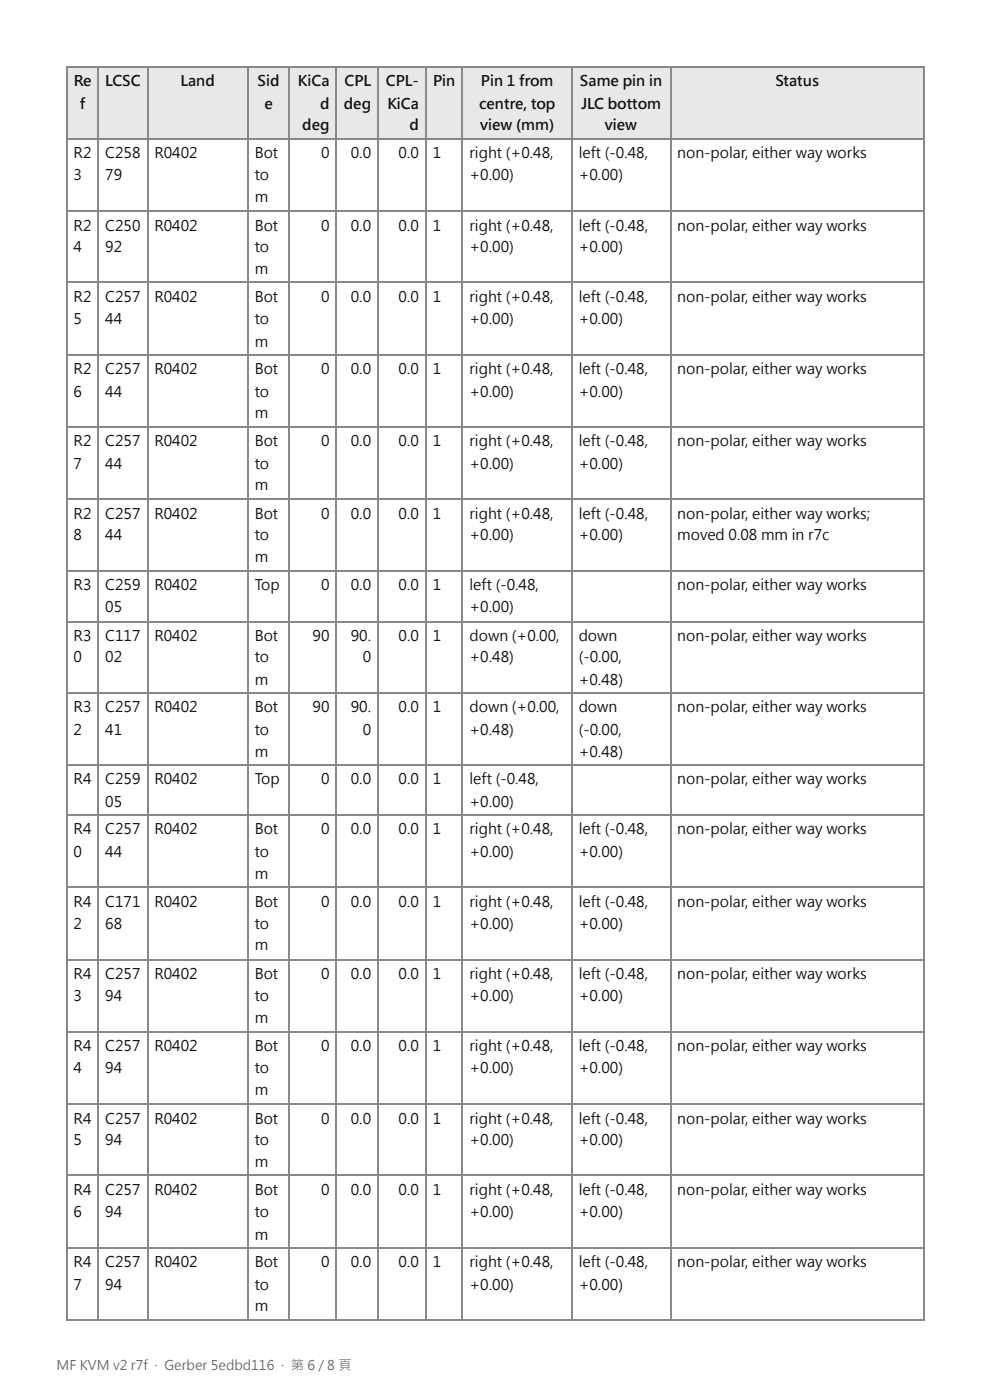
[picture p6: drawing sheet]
<svg xmlns="http://www.w3.org/2000/svg" width="210mm" height="297mm" viewBox="0 0 210 297" stroke-linecap="round" stroke-linejoin="round" font-family="sans-serif">
<defs><g id="words">
<g font-size="3.1" fill="#111">
<text x="15.6" y="18.3">Re</text>
<text x="16.9" y="23">f</text>
<text x="22.3" y="18.3">LCSC</text>
<text x="38.2" y="18.3">Land</text>
<text x="54.6" y="18.3">Sid</text>
<text x="56.1" y="23">e</text>
<text x="63.2" y="18.3">KiCa</text>
<text x="67.9" y="23">d</text>
<text x="72.9" y="23">deg</text>
<text x="73" y="18.3">CPL</text>
<text x="81.8" y="18.3">CPL-</text>
<text x="82.1" y="23">KiCa</text>
<text x="91.8" y="18.3">Pin</text>
<text x="101.6" y="23">centre, top</text>
<text x="102" y="18.3">Pin 1 from</text>
<text x="123" y="18.3">Same pin in</text>
<text x="123.2" y="23">JLC bottom</text>
<text x="164.4" y="18.3">Status</text>
<text x="64.1" y="27.5">deg</text>
<text x="86.8" y="27.5">d</text>
<text x="101.8" y="27.5">view (mm)</text>
<text x="128.3" y="27.5">view</text>
<text x="15.6" y="33.6">R2</text>
<text x="22.3" y="33.6">C258</text>
<text x="32.7" y="33.6">R0402</text>
<text x="54" y="33.6">Bot</text>
<text x="68.1" y="33.6">0</text>
<text x="74.4" y="33.6">0.0</text>
<text x="84.5" y="33.6">0.0</text>
<text x="91.7" y="33.6">1</text>
<text x="99.5" y="33.6">right (+0.48,</text>
<text x="122.7" y="33.6">left (-0.48,</text>
<text x="143.6" y="33.6">non-polar, either way works</text>
<text x="15.6" y="38.1">3</text>
<text x="22.3" y="38.1">79</text>
<text x="54" y="38.1">to</text>
<text x="99.5" y="38.1">+0.00)</text>
<text x="122.7" y="38.1">+0.00)</text>
<text x="54" y="42.9">m</text>
<text x="15.6" y="48.9">R2</text>
<text x="15.6" y="53.4">4</text>
<text x="22.3" y="48.9">C250</text>
<text x="22.3" y="53.4">92</text>
<text x="32.7" y="48.9">R0402</text>
<text x="54" y="48.9">Bot</text>
<text x="54" y="53.4">to</text>
<text x="68.1" y="48.9">0</text>
<text x="74.4" y="48.9">0.0</text>
<text x="84.5" y="48.9">0.0</text>
<text x="91.7" y="48.9">1</text>
<text x="99.5" y="48.9">right (+0.48,</text>
<text x="99.5" y="53.4">+0.00)</text>
<text x="122.7" y="48.9">left (-0.48,</text>
<text x="122.7" y="53.4">+0.00)</text>
<text x="143.6" y="48.9">non-polar, either way works</text>
<text x="54" y="58.2">m</text>
<text x="15.6" y="64">R2</text>
<text x="22.3" y="64">C257</text>
<text x="32.7" y="64">R0402</text>
<text x="54" y="64">Bot</text>
<text x="68.1" y="64">0</text>
<text x="74.4" y="64">0.0</text>
<text x="84.5" y="64">0.0</text>
<text x="91.7" y="64">1</text>
<text x="99.5" y="64">right (+0.48,</text>
<text x="122.7" y="64">left (-0.48,</text>
<text x="143.6" y="64">non-polar, either way works</text>
<text x="15.6" y="68.8">5</text>
<text x="22.3" y="68.8">44</text>
<text x="54" y="68.8">to</text>
<text x="99.5" y="68.8">+0.00)</text>
<text x="122.7" y="68.8">+0.00)</text>
<text x="54" y="73.6">m</text>
<text x="15.6" y="79.4">R2</text>
<text x="22.3" y="79.4">C257</text>
<text x="32.7" y="79.4">R0402</text>
<text x="54" y="79.4">Bot</text>
<text x="68.1" y="79.4">0</text>
<text x="74.4" y="79.4">0.0</text>
<text x="84.5" y="79.4">0.0</text>
<text x="91.7" y="79.4">1</text>
<text x="99.5" y="79.4">right (+0.48,</text>
<text x="122.7" y="79.4">left (-0.48,</text>
<text x="143.6" y="79.4">non-polar, either way works</text>
<text x="15.6" y="84.1">6</text>
<text x="22.3" y="84.1">44</text>
<text x="54" y="84.1">to</text>
<text x="54" y="88.6">m</text>
<text x="99.5" y="84.1">+0.00)</text>
<text x="122.7" y="84.1">+0.00)</text>
<text x="15.6" y="94.7">R2</text>
<text x="22.3" y="94.7">C257</text>
<text x="32.7" y="94.7">R0402</text>
<text x="54" y="94.7">Bot</text>
<text x="68.1" y="94.7">0</text>
<text x="74.4" y="94.7">0.0</text>
<text x="84.5" y="94.7">0.0</text>
<text x="91.7" y="94.7">1</text>
<text x="99.5" y="94.7">right (+0.48,</text>
<text x="122.7" y="94.7">left (-0.48,</text>
<text x="143.6" y="94.7">non-polar, either way works</text>
<text x="15.6" y="99.5">7</text>
<text x="22.3" y="99.5">44</text>
<text x="54" y="99.5">to</text>
<text x="99.5" y="99.5">+0.00)</text>
<text x="122.7" y="99.5">+0.00)</text>
<text x="54" y="104">m</text>
<text x="15.6" y="110.1">R2</text>
<text x="22.3" y="110.1">C257</text>
<text x="32.7" y="110.1">R0402</text>
<text x="54" y="110.1">Bot</text>
<text x="68.1" y="110.1">0</text>
<text x="74.4" y="110.1">0.0</text>
<text x="84.5" y="110.1">0.0</text>
<text x="91.7" y="110.1">1</text>
<text x="99.5" y="110.1">right (+0.48,</text>
<text x="122.7" y="110.1">left (-0.48,</text>
<text x="143.6" y="110.1">non-polar, either way works;</text>
<text x="15.6" y="114.6">8</text>
<text x="22.3" y="114.6">44</text>
<text x="54" y="114.6">to</text>
<text x="54" y="119.3">m</text>
<text x="99.5" y="114.6">+0.00)</text>
<text x="122.7" y="114.6">+0.00)</text>
<text x="143.6" y="114.6">moved 0.08 mm in r7c</text>
<text x="15.6" y="125.1">R3</text>
<text x="22.3" y="125.1">C259</text>
<text x="32.7" y="125.1">R0402</text>
<text x="54" y="125.1">Top</text>
<text x="68.1" y="125.1">0</text>
<text x="74.4" y="125.1">0.0</text>
<text x="84.5" y="125.1">0.0</text>
<text x="91.7" y="125.1">1</text>
<text x="99.5" y="125.1">left (-0.48,</text>
<text x="143.6" y="125.1">non-polar, either way works</text>
<text x="22.3" y="129.9">05</text>
<text x="99.5" y="129.9">+0.00)</text>
<text x="15.6" y="136">R3</text>
<text x="22.3" y="136">C117</text>
<text x="32.7" y="136">R0402</text>
<text x="54" y="136">Bot</text>
<text x="66.3" y="136">90</text>
<text x="74.4" y="136">90.</text>
<text x="84.5" y="136">0.0</text>
<text x="91.7" y="136">1</text>
<text x="99.5" y="136">down (+0.00,</text>
<text x="122.7" y="136">down</text>
<text x="143.6" y="136">non-polar, either way works</text>
<text x="15.6" y="140.5">0</text>
<text x="22.3" y="140.5">02</text>
<text x="54" y="140.5">to</text>
<text x="76.9" y="140.5">0</text>
<text x="99.5" y="140.5">+0.48)</text>
<text x="122.7" y="140.5">(-0.00,</text>
<text x="54" y="145.3">m</text>
<text x="122.7" y="145.3">+0.48)</text>
<text x="15.6" y="151.1">R3</text>
<text x="15.6" y="155.8">2</text>
<text x="22.3" y="151.1">C257</text>
<text x="22.3" y="155.8">41</text>
<text x="32.7" y="151.1">R0402</text>
<text x="54" y="151.1">Bot</text>
<text x="54" y="155.8">to</text>
<text x="66.3" y="151.1">90</text>
<text x="74.4" y="151.1">90.</text>
<text x="76.9" y="155.8">0</text>
<text x="84.5" y="151.1">0.0</text>
<text x="91.7" y="151.1">1</text>
<text x="99.5" y="151.1">down (+0.00,</text>
<text x="99.5" y="155.8">+0.48)</text>
<text x="122.7" y="151.1">down</text>
<text x="122.7" y="155.8">(-0.00,</text>
<text x="143.6" y="151.1">non-polar, either way works</text>
<text x="54" y="160.6">m</text>
<text x="122.7" y="160.6">+0.48)</text>
<text x="15.6" y="166.4">R4</text>
<text x="22.3" y="166.4">C259</text>
<text x="32.7" y="166.4">R0402</text>
<text x="54" y="166.4">Top</text>
<text x="68.1" y="166.4">0</text>
<text x="74.4" y="166.4">0.0</text>
<text x="84.5" y="166.4">0.0</text>
<text x="91.7" y="166.4">1</text>
<text x="99.5" y="166.4">left (-0.48,</text>
<text x="143.6" y="166.4">non-polar, either way works</text>
<text x="22.3" y="171.2">05</text>
<text x="99.5" y="171.2">+0.00)</text>
<text x="15.6" y="177">R4</text>
<text x="22.3" y="177">C257</text>
<text x="32.7" y="177">R0402</text>
<text x="54" y="177">Bot</text>
<text x="68.1" y="177">0</text>
<text x="74.4" y="177">0.0</text>
<text x="84.5" y="177">0.0</text>
<text x="91.7" y="177">1</text>
<text x="99.5" y="177">right (+0.48,</text>
<text x="122.7" y="177">left (-0.48,</text>
<text x="143.6" y="177">non-polar, either way works</text>
<text x="15.6" y="181.8">0</text>
<text x="22.3" y="181.8">44</text>
<text x="54" y="181.8">to</text>
<text x="99.5" y="181.8">+0.00)</text>
<text x="122.7" y="181.8">+0.00)</text>
<text x="54" y="186.5">m</text>
<text x="15.6" y="192.4">R4</text>
<text x="15.6" y="197.1">2</text>
<text x="22.3" y="192.4">C171</text>
<text x="22.3" y="197.1">68</text>
<text x="32.7" y="192.4">R0402</text>
<text x="54" y="192.4">Bot</text>
<text x="54" y="197.1">to</text>
<text x="68.1" y="192.4">0</text>
<text x="74.4" y="192.4">0.0</text>
<text x="84.5" y="192.4">0.0</text>
<text x="91.7" y="192.4">1</text>
<text x="99.5" y="192.4">right (+0.48,</text>
<text x="99.5" y="197.1">+0.00)</text>
<text x="122.7" y="192.4">left (-0.48,</text>
<text x="122.7" y="197.1">+0.00)</text>
<text x="143.6" y="192.4">non-polar, either way works</text>
<text x="54" y="201.6">m</text>
<text x="15.6" y="207.7">R4</text>
<text x="22.3" y="207.7">C257</text>
<text x="32.7" y="207.7">R0402</text>
<text x="54" y="207.7">Bot</text>
<text x="68.1" y="207.7">0</text>
<text x="74.4" y="207.7">0.0</text>
<text x="84.5" y="207.7">0.0</text>
<text x="91.7" y="207.7">1</text>
<text x="99.5" y="207.7">right (+0.48,</text>
<text x="122.7" y="207.7">left (-0.48,</text>
<text x="143.6" y="207.7">non-polar, either way works</text>
<text x="15.6" y="212.5">3</text>
<text x="22.3" y="212.5">94</text>
<text x="54" y="212.5">to</text>
<text x="99.5" y="212.5">+0.00)</text>
<text x="122.7" y="212.5">+0.00)</text>
<text x="54" y="217">m</text>
<text x="15.6" y="223">R4</text>
<text x="15.6" y="227.5">4</text>
<text x="22.3" y="223">C257</text>
<text x="22.3" y="227.5">94</text>
<text x="32.7" y="223">R0402</text>
<text x="54" y="223">Bot</text>
<text x="54" y="227.5">to</text>
<text x="68.1" y="223">0</text>
<text x="74.4" y="223">0.0</text>
<text x="84.5" y="223">0.0</text>
<text x="91.7" y="223">1</text>
<text x="99.5" y="223">right (+0.48,</text>
<text x="99.5" y="227.5">+0.00)</text>
<text x="122.7" y="223">left (-0.48,</text>
<text x="122.7" y="227.5">+0.00)</text>
<text x="143.6" y="223">non-polar, either way works</text>
<text x="54" y="232.3">m</text>
<text x="15.6" y="238.4">R4</text>
<text x="22.3" y="238.4">C257</text>
<text x="32.7" y="238.4">R0402</text>
<text x="54" y="238.4">Bot</text>
<text x="68.1" y="238.4">0</text>
<text x="74.4" y="238.4">0.0</text>
<text x="84.5" y="238.4">0.0</text>
<text x="91.7" y="238.4">1</text>
<text x="99.5" y="238.4">right (+0.48,</text>
<text x="122.7" y="238.4">left (-0.48,</text>
<text x="143.6" y="238.4">non-polar, either way works</text>
<text x="15.6" y="242.9">5</text>
<text x="22.3" y="242.9">94</text>
<text x="54" y="242.9">to</text>
<text x="99.5" y="242.9">+0.00)</text>
<text x="122.7" y="242.9">+0.00)</text>
<text x="54" y="247.7">m</text>
<text x="15.6" y="253.5">R4</text>
<text x="22.3" y="253.5">C257</text>
<text x="32.7" y="253.5">R0402</text>
<text x="54" y="253.5">Bot</text>
<text x="68.1" y="253.5">0</text>
<text x="74.4" y="253.5">0.0</text>
<text x="84.5" y="253.5">0.0</text>
<text x="91.7" y="253.5">1</text>
<text x="99.5" y="253.5">right (+0.48,</text>
<text x="122.7" y="253.5">left (-0.48,</text>
<text x="143.6" y="253.5">non-polar, either way works</text>
<text x="15.6" y="258.2">6</text>
<text x="22.3" y="258.2">94</text>
<text x="54" y="258.2">to</text>
<text x="54" y="263">m</text>
<text x="99.5" y="258.2">+0.00)</text>
<text x="122.7" y="258.2">+0.00)</text>
<text x="15.6" y="268.8">R4</text>
<text x="22.3" y="268.8">C257</text>
<text x="32.7" y="268.8">R0402</text>
<text x="54" y="268.8">Bot</text>
<text x="68.1" y="268.8">0</text>
<text x="74.4" y="268.8">0.0</text>
<text x="84.5" y="268.8">0.0</text>
<text x="91.7" y="268.8">1</text>
<text x="99.5" y="268.8">right (+0.48,</text>
<text x="122.7" y="268.8">left (-0.48,</text>
<text x="143.6" y="268.8">non-polar, either way works</text>
<text x="15.6" y="273.6">7</text>
<text x="22.3" y="273.6">94</text>
<text x="54" y="273.6">to</text>
<text x="99.5" y="273.6">+0.00)</text>
<text x="122.7" y="273.6">+0.00)</text>
<text x="54" y="278.1">m</text>
</g>
<text font-size="2.8" fill="#666b75" x="12" y="290.7">MF KVM v2 r7f · Gerber 5edbd116 · 第 6 / 8 頁</text>
</g></defs>
<g fill="#e8e8e8">
<path d="M14.3 14.3h6.6v15.1h-6.6z"/>
<path d="M20.9 14.3h10.3v15.1h-10.3z"/>
<path d="M31.2 14.3h21.5v15.1h-21.5z"/>
<path d="M52.7 14.3h8.7v15.1h-8.7z"/>
<path d="M61.4 14.3h10v15.1h-10z"/>
<path d="M71.4 14.3h8.8v15.1h-8.8z"/>
<path d="M80.2 14.3h10v15.1h-10z"/>
<path d="M90.2 14.3h8v15.1h-8z"/>
<path d="M98.2 14.3h23v15.1h-23z"/>
<path d="M121.2 14.3h20.9v15.1h-20.9z"/>
<path d="M142.1 14.3h54v15.1h-54z"/>
</g>
<g fill="none" stroke="#888" stroke-width=".26">
<path d="M14 14.2h182.1M14.2 14v265.9M20.8 14v265.9M31.4 14v265.9M52.5 14v265.9M61.3 14v265.9M71.3 14v265.9M80 14v265.9M90.4 14v265.9M98 14v265.9M121.3 14v265.9M142.2 14v265.9"/>
<path d="M195.9 14v265.9M14 29.5h182.1M14 44.8h182.1M14 59.9h182.1M14 75.3h182.1M14 90.6h182.1M14 106h182.1M14 121h182.1M14 131.9h182.1M14 147h182.1M14 162.3h182.1M14 172.9h182.1"/>
<path d="M14 188.3h182.1M14 203.6h182.1M14 218.9h182.1M14 234.3h182.1M14 249.4h182.1M14 264.7h182.1M14 280.1h182.1"/>
</g>
<use href="#words"/>
</svg>
